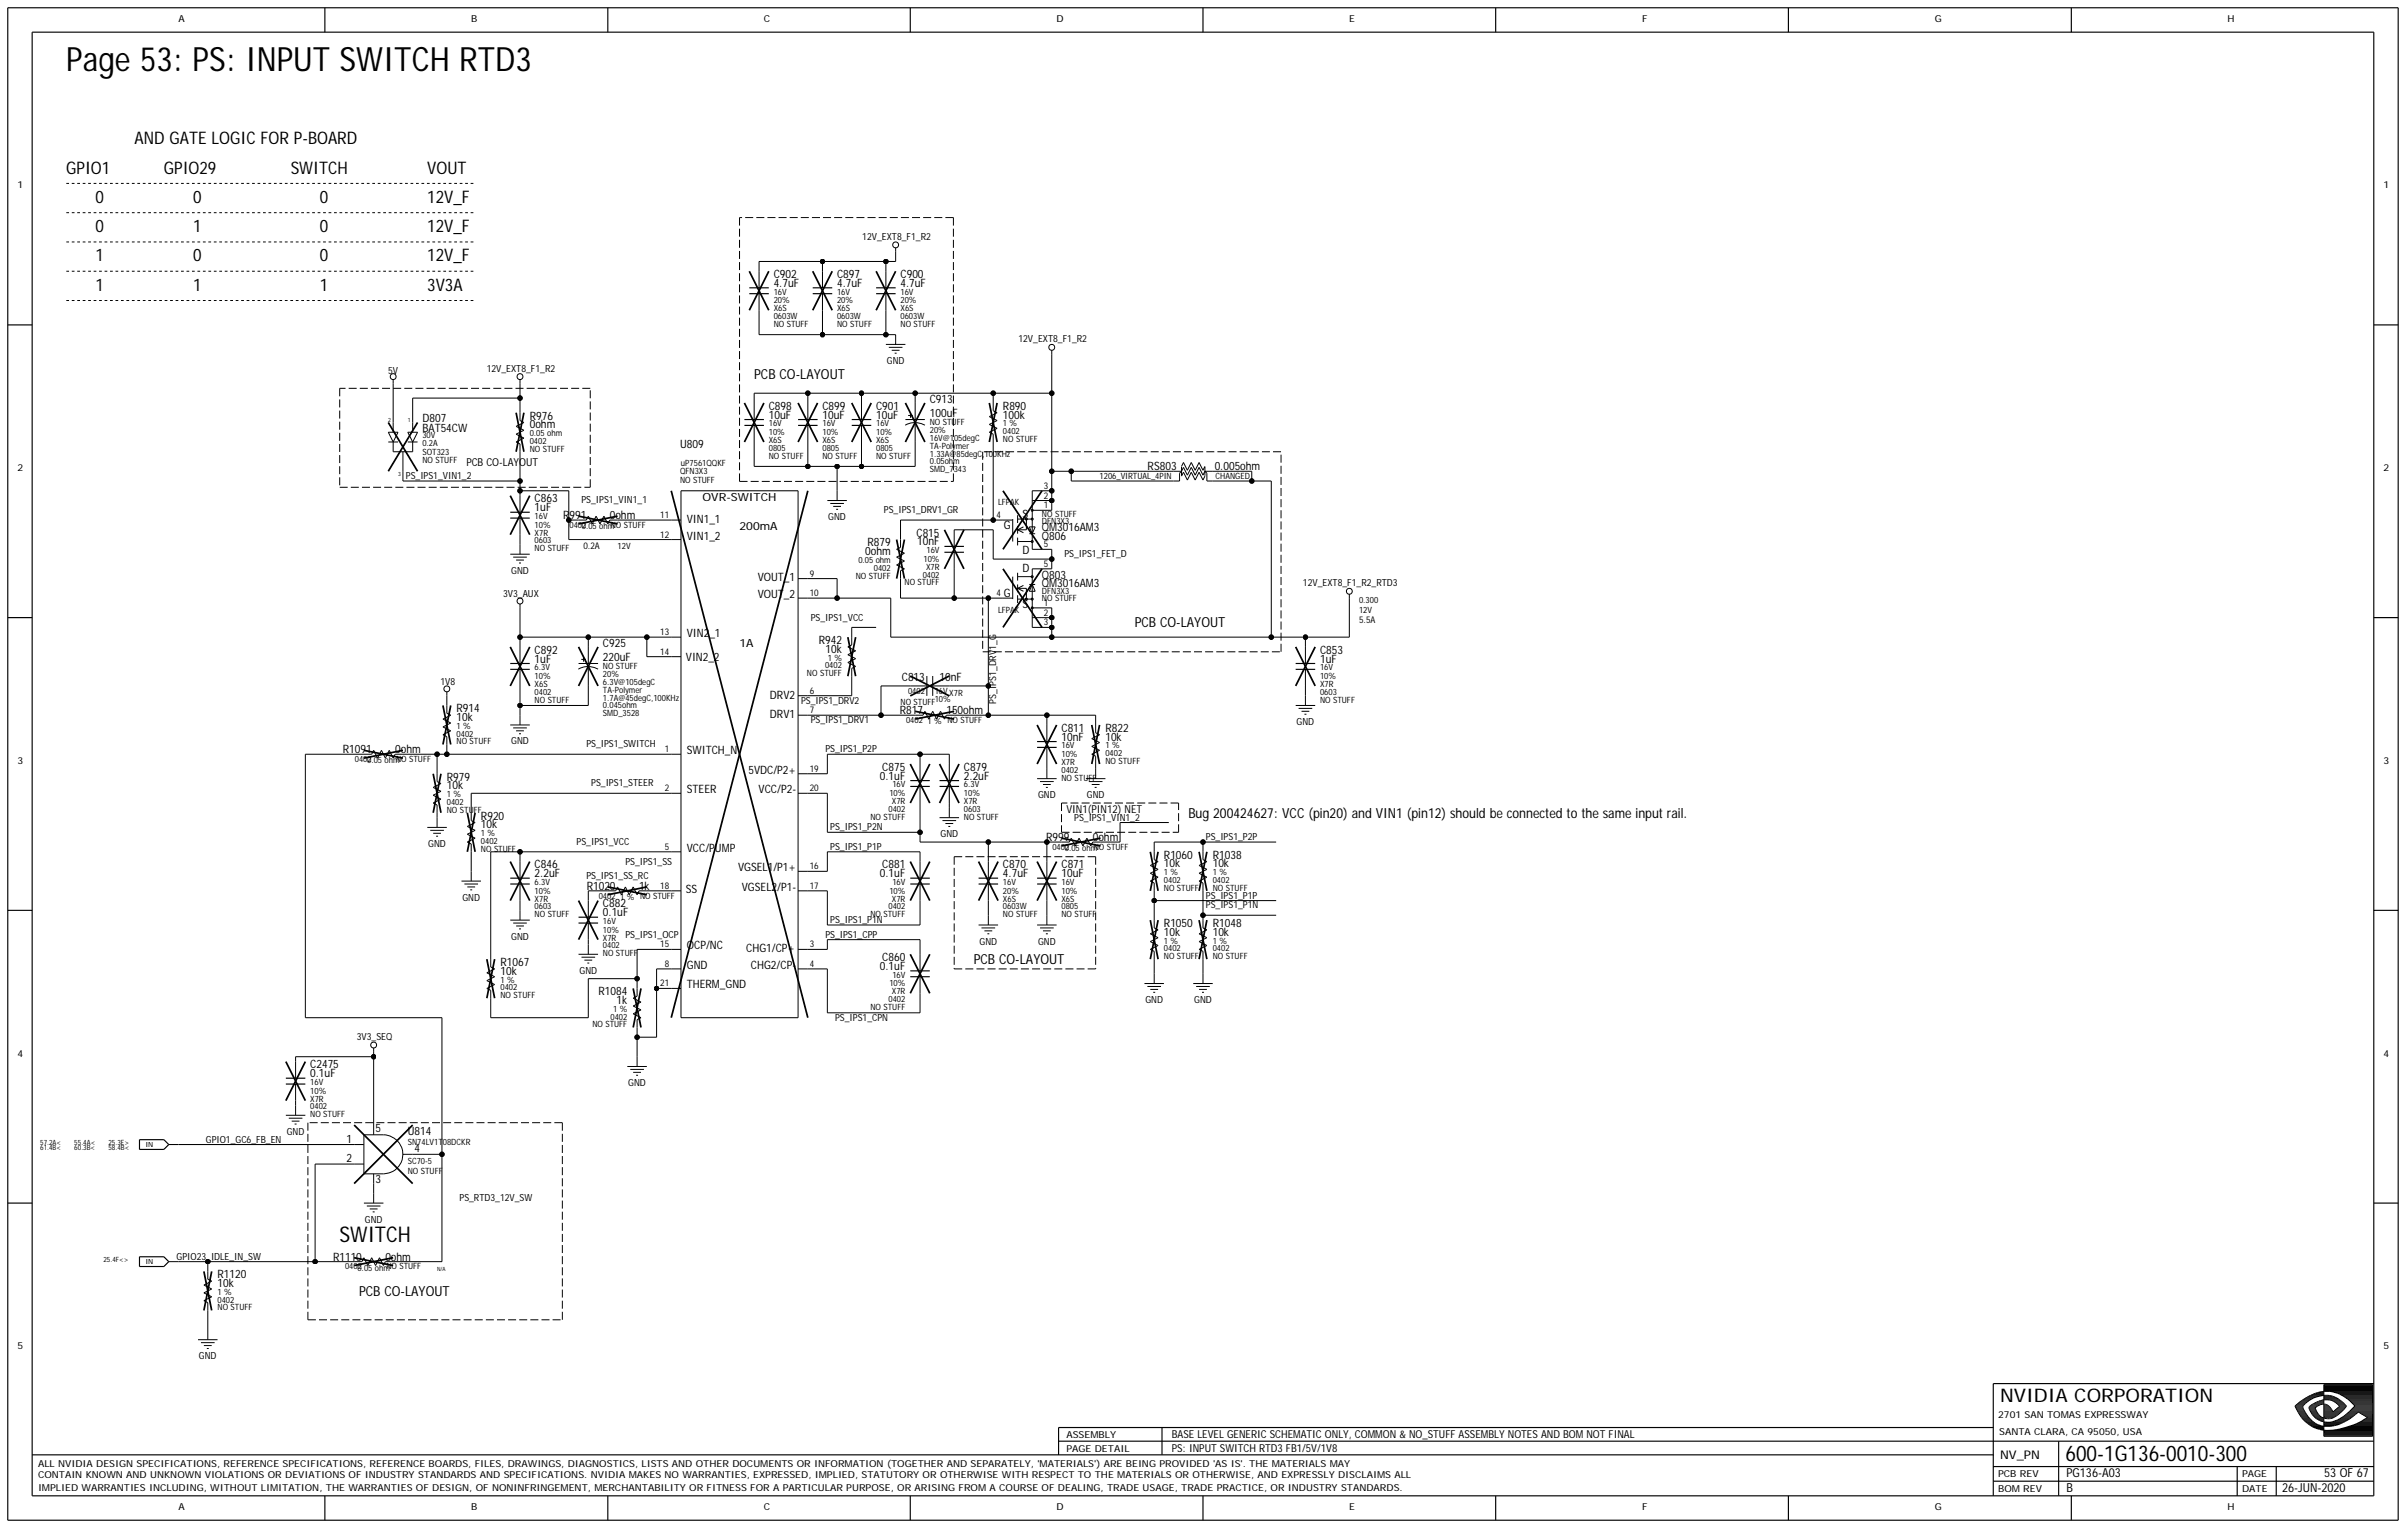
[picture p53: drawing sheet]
<svg xmlns="http://www.w3.org/2000/svg" width="422mm" height="268mm" viewBox="0 0 422 268" stroke-linecap="round" stroke-linejoin="round" font-family="sans-serif">
<defs><g id="words">
<text font-size="5.9" x="11.6" y="12.5">Page 53: PS: INPUT SWITCH RTD3</text>
<g font-size="3.8">
<text x="59.5" y="217.8">SWITCH</text>
<text x="362.1" y="256.1">600-1G136-0010-300</text>
</g>
<text font-size="3.3" x="350.7" y="245.8">NVIDIA CORPORATION</text>
<g font-size="3">
<text x="23.6" y="25.3">AND GATE LOGIC FOR P-BOARD</text>
<text x="11.6" y="30.4">GPIO1</text>
<text x="16.8" y="35.6">0</text>
<text x="28.7" y="30.4">GPIO29</text>
<text x="33.9" y="35.6">0</text>
<text x="51" y="30.4">SWITCH</text>
<text x="56.1" y="35.6">0</text>
<text x="74.9" y="35.6">12V_F</text>
<text x="74.9" y="30.4">VOUT</text>
<text x="16.8" y="40.7">0</text>
<text x="33.9" y="40.7">1</text>
<text x="56.1" y="40.7">0</text>
<text x="74.9" y="40.7">12V_F</text>
<text x="16.8" y="45.8">1</text>
<text x="33.9" y="45.8">0</text>
<text x="56.1" y="45.8">0</text>
<text x="74.9" y="45.8">12V_F</text>
<text x="16.8" y="51">1</text>
<text x="33.9" y="51">1</text>
<text x="56.1" y="51">1</text>
<text x="74.9" y="51">3V3A</text>
</g>
<g font-size="2.4">
<text x="132.2" y="66.4">PCB CO-LAYOUT</text>
<text x="198.9" y="110">PCB CO-LAYOUT</text>
<text x="208.3" y="143.3">Bug 200424627: VCC (pin20) and VIN1 (pin12) should be connected to the same input rail.</text>
<text x="170.7" y="169">PCB CO-LAYOUT</text>
<text x="62.9" y="227.2">PCB CO-LAYOUT</text>
</g>
<g font-size="2.2">
<text x="362.3" y="261.5">B</text>
<text x="362.3" y="259">PG136-A03</text>
<text x="400.1" y="261.5">26-JUN-2020</text>
<text x="407.5" y="259">53 OF 67</text>
</g>
<text font-size="2.1" x="350.7" y="255.7">NV_PN</text>
<g font-size="2">
<text x="135.6" y="48.7">C902</text>
<text x="135.6" y="50.3">4.7uF</text>
<text x="146.8" y="48.7">C897</text>
<text x="146.8" y="50.3">4.7uF</text>
<text x="157.9" y="48.7">C900</text>
<text x="157.9" y="50.3">4.7uF</text>
<text x="134.8" y="71.8">C898</text>
<text x="144.2" y="71.8">C899</text>
<text x="153.6" y="71.8">C901</text>
<text x="163" y="70.6">C913</text>
<text x="175.8" y="71.8">R890</text>
<text x="74.1" y="74.1">D807</text>
<text x="74.1" y="75.8">BAT54CW</text>
<text x="92.9" y="73.6">R976</text>
<text x="92.9" y="75.1">0ohm</text>
<text x="134.8" y="73.4">10uF</text>
<text x="144.2" y="73.4">10uF</text>
<text x="153.6" y="73.4">10uF</text>
<text x="163" y="73">100uF</text>
<text x="175.8" y="73.4">100k</text>
<text x="119.2" y="78.5">U809</text>
<text x="201.2" y="82.4">RS803</text>
<text x="213" y="82.4">0.005ohm</text>
<text x="93.7" y="89.6">1uF</text>
<text x="93.7" y="88.1">C863</text>
<text x="123.2" y="87.7">OVR-SWITCH</text>
<text x="98.7" y="91">R991</text>
<text x="106.9" y="91">0ohm</text>
<text x="120.4" y="94.6">VIN1_2</text>
<text x="120.4" y="91.7">VIN1_1</text>
<text x="129.7" y="92.9">200mA</text>
<text x="152.1" y="95.8">R879</text>
<text x="160.7" y="94.1">C815</text>
<text x="160.8" y="95.6">10nF</text>
<text x="176" y="92.7">G</text>
<text x="179.3" y="90.8">S</text>
<text x="182.7" y="94.6">Q806</text>
<text x="182.7" y="93.1">QM3016AM3</text>
<text x="132.8" y="101.8">VOUT_1</text>
<text x="151.7" y="97.3">0ohm</text>
<text x="179.3" y="97.2">D</text>
<text x="179.3" y="100.2">D</text>
<text x="182.7" y="101.4">Q803</text>
<text x="132.8" y="104.9">VOUT_2</text>
<text x="176" y="104.7">G</text>
<text x="179.3" y="106.6">S</text>
<text x="182.7" y="103">QM3016AM3</text>
<text x="105.7" y="113.4">C925</text>
<text x="120.4" y="111.7">VIN2_1</text>
<text x="129.7" y="113.4">1A</text>
<text x="143.5" y="112.9">R942</text>
<text x="93.7" y="114.6">C892</text>
<text x="93.7" y="116.1">1uF</text>
<text x="105.7" y="115.8">220uF</text>
<text x="120.3" y="115.8">VIN2_2</text>
<text x="144.7" y="114.4">10k</text>
<text x="158.1" y="119.4">C813</text>
<text x="164.7" y="119.4">10nF</text>
<text x="231.4" y="114.6">C853</text>
<text x="231.4" y="116.1">1uF</text>
<text x="80.1" y="124.9">R914</text>
<text x="135" y="125.9">DRV1</text>
<text x="135" y="122.5">DRV2</text>
<text x="157.7" y="125.2">R817</text>
<text x="165.9" y="125.2">150ohm</text>
<text x="80.1" y="126.4">10k</text>
<text x="186.1" y="128.3">C811</text>
<text x="186.1" y="129.8">10nF</text>
<text x="193.8" y="128.3">R822</text>
<text x="193.8" y="129.8">10k</text>
<text x="60.1" y="132.1">R1091</text>
<text x="69.3" y="132.1">0ohm</text>
<text x="78.3" y="136.8">R979</text>
<text x="120.4" y="132.2">SWITCH_N</text>
<text x="131.2" y="135.6">5VDC/P2+</text>
<text x="154.3" y="136.7">0.1uF</text>
<text x="154.7" y="135.1">C875</text>
<text x="169" y="136.7">2.2uF</text>
<text x="169" y="135.1">C879</text>
<text x="78.3" y="138.4">10k</text>
<text x="84.3" y="143.7">R920</text>
<text x="120.4" y="139.1">STEER</text>
<text x="133" y="139.1">VCC/P2-</text>
<text x="84.3" y="145.2">10k</text>
<text x="120.4" y="149.3">VCC/PUMP</text>
<text x="183.4" y="147.4">R999</text>
<text x="191.6" y="147.4">0ohm</text>
<text x="93.7" y="152.2">C846</text>
<text x="93.7" y="153.8">2.2uF</text>
<text x="129.4" y="152.8">VGSEL1/P1+</text>
<text x="154.3" y="153.8">0.1uF</text>
<text x="154.7" y="152.2">C881</text>
<text x="175.8" y="152.2">C870</text>
<text x="175.8" y="153.8">4.7uF</text>
<text x="186.1" y="152.2">C871</text>
<text x="186.1" y="153.8">10uF</text>
<text x="204.1" y="150.5">R1060</text>
<text x="204.1" y="152.1">10k</text>
<text x="212.6" y="152.1">10k</text>
<text x="212.6" y="150.5">R1038</text>
<text x="102.9" y="156">R1020</text>
<text x="105.7" y="159.1">C882</text>
<text x="105.7" y="160.6">0.1uF</text>
<text x="112" y="156">1k</text>
<text x="120.3" y="156.5">SS</text>
<text x="130.1" y="156.2">VGSEL2/P1-</text>
<text x="120.4" y="166.4">OCP/NC</text>
<text x="130.8" y="167">CHG1/CP+</text>
<text x="204.1" y="162.5">R1050</text>
<text x="204.1" y="164">10k</text>
<text x="212.6" y="162.5">R1048</text>
<text x="212.6" y="164">10k</text>
<text x="87.7" y="169.3">R1067</text>
<text x="87.7" y="170.9">10k</text>
<text x="120.4" y="169.9">GND</text>
<text x="120.4" y="173.3">THERM_GND</text>
<text x="131.7" y="169.9">CHG2/CP-</text>
<text x="154.3" y="170">0.1uF</text>
<text x="154.7" y="168.5">C860</text>
<text x="104.9" y="174.5">R1084</text>
<text x="108.1" y="176">1k</text>
<text x="54.4" y="187.3">C2475</text>
<text x="54.4" y="188.8">0.1uF</text>
<text x="60.8" y="203.7">2</text>
<text x="60.8" y="200.3">1</text>
<text x="65.9" y="198.4">5</text>
<text x="71.5" y="198.9">U814</text>
<text x="72.7" y="202">4</text>
<text x="65.9" y="207.3">3</text>
<text x="58.4" y="221">R1110</text>
<text x="67.6" y="221">0ohm</text>
<text x="38.1" y="224.1">R1120</text>
<text x="38.1" y="225.6">10k</text>
</g>
<g font-size="1.9">
<text x="81.8" y="81.8">PCB CO-LAYOUT</text>
<text x="187" y="142.5">VIN1(PIN12) NET</text>
<text x="205.4" y="252.1">BASE LEVEL GENERIC SCHEMATIC ONLY, COMMON &amp; NO_STUFF ASSEMBLY NOTES AND BOM NOT FINAL</text>
<text x="205.4" y="254.5">PS: INPUT SWITCH RTD3 FB1/5V/1V8</text>
</g>
<g font-size="1.7">
<text x="31.3" y="3.9">A</text>
<text x="82.6" y="3.9">B</text>
<text x="133.9" y="3.9">C</text>
<text x="185.3" y="3.9">D</text>
<text x="236.6" y="3.9">E</text>
<text x="287.9" y="3.9">F</text>
<text x="339.2" y="3.9">G</text>
<text x="390.5" y="3.9">H</text>
<text x="3.1" y="33">1</text>
<text x="417.9" y="33">1</text>
<text x="151.2" y="42.1">12V_EXT8_F1_R2</text>
<text x="68.1" y="65.5">5V</text>
<text x="85.3" y="65.2">12V_EXT8_F1_R2</text>
<text x="155.5" y="63.8">GND</text>
<text x="178.6" y="60">12V_EXT8_F1_R2</text>
<text x="3.1" y="82.6">2</text>
<text x="71.2" y="84">PS_IPS1_VIN1_2</text>
<text x="417.9" y="82.6">2</text>
<text x="101.9" y="88.3">PS_IPS1_VIN1_1</text>
<text x="155" y="90">PS_IPS1_DRV1_GR</text>
<text x="145.2" y="91.2">GND</text>
<text x="89.6" y="100.6">GND</text>
<text x="186.6" y="97.7">PS_IPS1_FET_D</text>
<text x="88.2" y="104.7">3V3_AUX</text>
<text x="228.4" y="102.8">12V_EXT8_F1_R2_RTD3</text>
<text x="142.1" y="108.8">PS_IPS1_VCC</text>
<text x="77.2" y="120.1">1V8</text>
<text x="140.4" y="123.3">PS_IPS1_DRV2</text>
<text x="174.6" y="123.3" transform="rotate(-90 174.6 123.3)">PS_IPS1_DRV1_G</text>
<text x="89.6" y="130.5">GND</text>
<text x="102.8" y="131">PS_IPS1_SWITCH</text>
<text x="142.1" y="126.8">PS_IPS1_DRV1</text>
<text x="144.7" y="131.9">PS_IPS1_P2P</text>
<text x="227.3" y="127.1">GND</text>
<text x="3.1" y="133.9">3</text>
<text x="103.7" y="137.9">PS_IPS1_STEER</text>
<text x="417.9" y="133.9">3</text>
<text x="182" y="139.9">GND</text>
<text x="188.3" y="143.9">PS_IPS1_VIN1_2</text>
<text x="190.6" y="139.9">GND</text>
<text x="75.1" y="148.5">GND</text>
<text x="101.1" y="148.1">PS_IPS1_VCC</text>
<text x="145.6" y="145.6">PS_IPS1_P2N</text>
<text x="145.6" y="149">PS_IPS1_P1P</text>
<text x="164.9" y="146.8">GND</text>
<text x="211.4" y="147.3">PS_IPS1_P2P</text>
<text x="102.8" y="154.1">PS_IPS1_SS_RC</text>
<text x="109.6" y="151.6">PS_IPS1_SS</text>
<text x="81.1" y="157.9">GND</text>
<text x="145.6" y="161.8">PS_IPS1_P1N</text>
<text x="211.4" y="159.3">PS_IPS1_P1N</text>
<text x="211.4" y="157.5">PS_IPS1_P1P</text>
<text x="89.6" y="164.7">GND</text>
<text x="109.6" y="164.4">PS_IPS1_OCP</text>
<text x="144.7" y="164.4">PS_IPS1_CPP</text>
<text x="171.7" y="165.6">GND</text>
<text x="182" y="165.6">GND</text>
<text x="101.6" y="170.7">GND</text>
<text x="146.4" y="178.9">PS_IPS1_CPN</text>
<text x="200.8" y="175.8">GND</text>
<text x="209.4" y="175.8">GND</text>
<text x="3.1" y="185.3">4</text>
<text x="62.6" y="182.3">3V3_SEQ</text>
<text x="417.9" y="185.3">4</text>
<text x="110.2" y="190.4">GND</text>
<text x="36.1" y="200.3">GPIO1_GC6_FB_EN</text>
<text x="50.3" y="198.9">GND</text>
<text x="64" y="214.3">GND</text>
<text x="80.6" y="210.6">PS_RTD3_12V_SW</text>
<text x="31" y="220.8">GPIO23_IDLE_IN_SW</text>
<text x="3.1" y="236.6">5</text>
<text x="34.9" y="238.3">GND</text>
<text x="417.9" y="236.6">5</text>
<text x="350.3" y="248.5">2701 SAN TOMAS EXPRESSWAY</text>
<text x="350.5" y="251.6">SANTA CLARA, CA 95050, USA</text>
<text x="6.7" y="257.1">ALL NVIDIA DESIGN SPECIFICATIONS, REFERENCE SPECIFICATIONS, REFERENCE BOARDS, FILES, DRAWINGS, DIAGNOSTICS, LISTS AND OTHER DOCUMENTS OR INFORMATION (TOGETHER AND SEPARATELY, 'MATERIALS') ARE BEING PROVIDED 'AS IS'. THE MATERIALS MAY</text>
<text x="187" y="254.5">PAGE DETAIL</text>
<text x="187" y="252.1">ASSEMBLY</text>
<text x="6.7" y="259.2">CONTAIN KNOWN AND UNKNOWN VIOLATIONS OR DEVIATIONS OF INDUSTRY STANDARDS AND SPECIFICATIONS. NVIDIA MAKES NO WARRANTIES, EXPRESSED, IMPLIED, STATUTORY OR OTHERWISE WITH RESPECT TO THE MATERIALS OR OTHERWISE, AND EXPRESSLY DISCLAIMS ALL</text>
<text x="6.7" y="261.4">IMPLIED WARRANTIES INCLUDING, WITHOUT LIMITATION, THE WARRANTIES OF DESIGN, OF NONINFRINGEMENT, MERCHANTABILITY OR FITNESS FOR A PARTICULAR PURPOSE, OR ARISING FROM A COURSE OF DEALING, TRADE USAGE, TRADE PRACTICE, OR INDUSTRY STANDARDS.</text>
<text x="350.3" y="261.5">BOM REV</text>
<text x="350.3" y="259">PCB REV</text>
<text x="393.1" y="259">PAGE</text>
<text x="393.1" y="261.5">DATE</text>
<text x="31.3" y="264.8">A</text>
<text x="82.6" y="264.8">B</text>
<text x="133.9" y="264.8">C</text>
<text x="185.3" y="264.8">D</text>
<text x="236.6" y="264.8">E</text>
<text x="287.9" y="264.8">F</text>
<text x="339.2" y="264.8">G</text>
<text x="390.5" y="264.8">H</text>
</g>
<g font-size="1.6">
<text x="183" y="85.7">3</text>
<text x="183" y="87.4">2</text>
<text x="183" y="89.1">1</text>
<text x="115.8" y="94.2">12</text>
<text x="115.8" y="90.8">11</text>
<text x="174.7" y="90.8">4</text>
<text x="183" y="96">5</text>
<text x="102.3" y="96.3">0.2A</text>
<text x="142" y="101.1">9</text>
<text x="183" y="99.4">5</text>
<text x="142" y="104.5">10</text>
<text x="174.7" y="104.5">4</text>
<text x="183" y="107.9">2</text>
<text x="183" y="106.2">1</text>
<text x="115.8" y="111.4">13</text>
<text x="183" y="109.6">3</text>
<text x="238.3" y="109.1">5.5A</text>
<text x="115.8" y="114.8">14</text>
<text x="142" y="121.6">6</text>
<text x="142" y="125">7</text>
<text x="116.6" y="131.9">1</text>
<text x="142" y="135.3">19</text>
<text x="116.6" y="138.7">2</text>
<text x="142" y="138.7">20</text>
<text x="116.6" y="149">5</text>
<text x="115.8" y="155.8">18</text>
<text x="142" y="152.4">16</text>
<text x="142" y="155.8">17</text>
<text x="115.8" y="166.1">15</text>
<text x="142" y="166.1">3</text>
<text x="115.8" y="172.9">21</text>
<text x="116.6" y="169.5">8</text>
<text x="142" y="169.5">4</text>
</g>
<g font-size="1.5">
<text x="135.6" y="51.7">16V</text>
<text x="135.6" y="53.2">20%</text>
<text x="146.8" y="53.2">20%</text>
<text x="146.8" y="51.7">16V</text>
<text x="157.9" y="51.7">16V</text>
<text x="157.9" y="53.2">20%</text>
<text x="135.6" y="57.3">NO STUFF</text>
<text x="135.6" y="54.6">X6S</text>
<text x="135.6" y="55.9">0603W</text>
<text x="146.8" y="57.3">NO STUFF</text>
<text x="146.8" y="55.9">0603W</text>
<text x="146.8" y="54.6">X6S</text>
<text x="157.9" y="57.3">NO STUFF</text>
<text x="157.9" y="54.6">X6S</text>
<text x="157.9" y="55.9">0603W</text>
<text x="74.1" y="76.8">30V</text>
<text x="92.9" y="76.5">0.05 ohm</text>
<text x="92.9" y="77.8">0402</text>
<text x="134.8" y="76.3">10%</text>
<text x="134.8" y="77.7">X6S</text>
<text x="134.8" y="74.7">16V</text>
<text x="144.2" y="74.7">16V</text>
<text x="144.2" y="76.3">10%</text>
<text x="144.2" y="77.7">X6S</text>
<text x="153.6" y="74.7">16V</text>
<text x="153.6" y="77.7">X6S</text>
<text x="153.6" y="76.3">10%</text>
<text x="163" y="74.6">NO STUFF</text>
<text x="163" y="75.9">20%</text>
<text x="163" y="77.3">16V@105degC</text>
<text x="175.8" y="77.5">NO STUFF</text>
<text x="175.8" y="76.1">0402</text>
<text x="175.8" y="74.7">1 %</text>
<text x="74.1" y="81.2">NO STUFF</text>
<text x="74.1" y="79.7">SOT323</text>
<text x="74.1" y="78.2">0.2A</text>
<text x="92.9" y="79.2">NO STUFF</text>
<text x="119.2" y="83.1">QFN3X3</text>
<text x="119.4" y="81.8">uP7561QQKF</text>
<text x="134.8" y="80.4">NO STUFF</text>
<text x="134.8" y="79">0805</text>
<text x="144.2" y="80.4">NO STUFF</text>
<text x="144.2" y="79">0805</text>
<text x="153.6" y="80.4">NO STUFF</text>
<text x="153.6" y="79">0805</text>
<text x="163" y="81.4">0.05ohm</text>
<text x="163" y="78.7">TA-Polymer</text>
<text x="163" y="80.1">1.33A@85degC,100KHz</text>
<text x="163" y="82.8">SMD_7343</text>
<text x="192.8" y="84">1206_VIRTUAL_4PIN</text>
<text x="213.1" y="84">CHANGED</text>
<text x="119.2" y="84.7">NO STUFF</text>
<text x="175" y="88.6">LFPAK</text>
<text x="93.7" y="95.3">0603</text>
<text x="93.7" y="92.5">10%</text>
<text x="93.7" y="93.9">X7R</text>
<text x="93.7" y="91">16V</text>
<text x="99.8" y="92.5">0402</text>
<text x="102" y="92.8">0.05 ohm</text>
<text x="107.1" y="92.5">NO STUFF</text>
<text x="182.7" y="90.7">NO STUFF</text>
<text x="182.7" y="91.9">DFN3X3</text>
<text x="93.7" y="96.6">NO STUFF</text>
<text x="108.3" y="96.3">12V</text>
<text x="150" y="101.4">NO STUFF</text>
<text x="150.5" y="98.7">0.05 ohm</text>
<text x="153.2" y="100.1">0402</text>
<text x="161.8" y="101.3">0402</text>
<text x="161.9" y="98.5">10%</text>
<text x="162.4" y="99.9">X7R</text>
<text x="162.4" y="97">16V</text>
<text x="158.6" y="102.6">NO STUFF</text>
<text x="175" y="107.4">LFPAK</text>
<text x="182.7" y="105.4">NO STUFF</text>
<text x="182.7" y="104.2">DFN3X3</text>
<text x="238.3" y="107.4">12V</text>
<text x="238.3" y="105.7">0.300</text>
<text x="93.7" y="119.1">10%</text>
<text x="93.7" y="117.5">6.3V</text>
<text x="105.7" y="117.3">NO STUFF</text>
<text x="105.7" y="118.7">20%</text>
<text x="141.5" y="118.5">NO STUFF</text>
<text x="144.7" y="117.2">0402</text>
<text x="145.1" y="115.8">1 %</text>
<text x="231.4" y="119.1">10%</text>
<text x="231.4" y="117.5">16V</text>
<text x="93.7" y="123.2">NO STUFF</text>
<text x="93.7" y="120.4">X6S</text>
<text x="93.7" y="121.8">0402</text>
<text x="105.7" y="121.4">TA-Polymer</text>
<text x="105.7" y="124.2">0.045ohm</text>
<text x="105.7" y="125.6">SMD_3528</text>
<text x="105.7" y="120.1">6.3V@105degC</text>
<text x="105.7" y="122.8">1.7A@45degC,100KHz</text>
<text x="157.9" y="123.7">NO STUFF</text>
<text x="159.2" y="121.6">0402</text>
<text x="163.9" y="121.6">16VX7R</text>
<text x="163.9" y="123">10%</text>
<text x="231.4" y="121.8">0603</text>
<text x="231.4" y="123.2">NO STUFF</text>
<text x="231.4" y="120.4">X7R</text>
<text x="80.1" y="130.5">NO STUFF</text>
<text x="80.1" y="129.1">0402</text>
<text x="80.1" y="127.8">1 %</text>
<text x="158.9" y="126.8">0402</text>
<text x="162.6" y="127">1 % NO STUFF</text>
<text x="186.1" y="131.2">16V</text>
<text x="193.8" y="131.2">1 %</text>
<text x="62.2" y="133.6">0402</text>
<text x="64.4" y="133.8">0.05 ohm</text>
<text x="69.4" y="133.6">NO STUFF</text>
<text x="186.1" y="136.8">NO STUFF</text>
<text x="186.1" y="135.5">0402</text>
<text x="186.1" y="134.1">X7R</text>
<text x="186.1" y="132.7">10%</text>
<text x="193.8" y="133.9">NO STUFF</text>
<text x="193.8" y="132.6">0402</text>
<text x="78.3" y="142.5">NO STUFF</text>
<text x="78.3" y="141.1">0402</text>
<text x="78.3" y="139.8">1 %</text>
<text x="152.6" y="143.7">NO STUFF</text>
<text x="155.8" y="142.3">0402</text>
<text x="155.9" y="139.6">10%</text>
<text x="156.4" y="140.9">X7R</text>
<text x="156.5" y="138">16V</text>
<text x="169" y="143.7">NO STUFF</text>
<text x="169" y="138">6.3V</text>
<text x="169" y="142.3">0603</text>
<text x="169" y="140.9">X7R</text>
<text x="169" y="139.6">10%</text>
<text x="84.3" y="149.3">NO STUFF</text>
<text x="84.3" y="146.6">1 %</text>
<text x="84.3" y="148">0402</text>
<text x="184.5" y="149">0402</text>
<text x="186.7" y="149.2">0.05 ohm</text>
<text x="191.8" y="149">NO STUFF</text>
<text x="93.7" y="155.1">6.3V</text>
<text x="156.5" y="155.1">16V</text>
<text x="175.8" y="155.1">16V</text>
<text x="186.1" y="155.1">16V</text>
<text x="204.1" y="154.8">0402</text>
<text x="204.1" y="153.4">1 %</text>
<text x="212.6" y="154.8">0402</text>
<text x="212.6" y="153.4">1 %</text>
<text x="93.7" y="160.8">NO STUFF</text>
<text x="93.7" y="158.1">X7R</text>
<text x="93.7" y="156.7">10%</text>
<text x="93.7" y="159.4">0603</text>
<text x="105" y="157.5">0402</text>
<text x="105.7" y="162">16V</text>
<text x="108.7" y="157.8">1 % NO STUFF</text>
<text x="152.6" y="160.8">NO STUFF</text>
<text x="155.8" y="159.4">0402</text>
<text x="155.9" y="156.7">10%</text>
<text x="156.4" y="158.1">X7R</text>
<text x="175.8" y="160.8">NO STUFF</text>
<text x="175.8" y="159.4">0603W</text>
<text x="175.8" y="156.7">20%</text>
<text x="175.8" y="158.1">X6S</text>
<text x="186.1" y="156.7">10%</text>
<text x="186.1" y="158.1">X6S</text>
<text x="186.1" y="160.8">NO STUFF</text>
<text x="186.1" y="159.4">0805</text>
<text x="204.1" y="156.2">NO STUFF</text>
<text x="212.6" y="156.2">NO STUFF</text>
<text x="105.7" y="167.6">NO STUFF</text>
<text x="105.7" y="166.3">0402</text>
<text x="105.7" y="164.9">X7R</text>
<text x="105.7" y="163.5">10%</text>
<text x="204.1" y="166.8">0402</text>
<text x="204.1" y="165.4">1 %</text>
<text x="212.6" y="165.4">1 %</text>
<text x="212.6" y="166.8">0402</text>
<text x="87.7" y="173.6">0402</text>
<text x="87.7" y="172.3">1 %</text>
<text x="155.9" y="172.9">10%</text>
<text x="156.5" y="171.4">16V</text>
<text x="204.1" y="168.1">NO STUFF</text>
<text x="212.6" y="168.1">NO STUFF</text>
<text x="87.7" y="175">NO STUFF</text>
<text x="107" y="178.8">0402</text>
<text x="107.5" y="177.4">1 %</text>
<text x="152.6" y="177">NO STUFF</text>
<text x="155.8" y="175.7">0402</text>
<text x="156.4" y="174.3">X7R</text>
<text x="103.9" y="180.1">NO STUFF</text>
<text x="54.4" y="191.8">10%</text>
<text x="54.4" y="190.2">16V</text>
<text x="54.4" y="195.9">NO STUFF</text>
<text x="54.4" y="194.5">0402</text>
<text x="54.4" y="193.1">X7R</text>
<text x="71.5" y="200.6">SN74LV1T08DCKR</text>
<text x="71.5" y="205.8">NO STUFF</text>
<text x="71.5" y="204.1">SC70-5</text>
<text x="38.1" y="227">1 %</text>
<text x="60.5" y="222.5">0402</text>
<text x="62.7" y="222.8">0.05 ohm</text>
<text x="67.7" y="222.5">NO STUFF</text>
<text x="38.1" y="229.7">NO STUFF</text>
<text x="38.1" y="228.4">0402</text>
</g>
<g font-size="1.3">
<text x="7" y="200.6">57.2A&lt;</text>
<text x="7" y="201.7">61.4B&lt;</text>
<text x="13" y="200.6">55.4A&lt;</text>
<text x="13" y="201.7">60.3B&lt;</text>
<text x="19" y="200.6">25.3E&gt;</text>
<text x="19" y="201.7">58.4B&lt;</text>
<text x="18.1" y="221.2">25.4F&lt;&gt;</text>
</g>
<g font-size="1.2">
<text x="25.5" y="201.1">IN</text>
<text x="25.5" y="221.6">IN</text>
</g>
<g font-size="1">
<text x="68.1" y="74.1">2</text>
<text x="71.5" y="74.1">1</text>
<text x="69.8" y="83.5">3</text>
<text x="76.6" y="222.9">N/A</text>
</g>
</g></defs>
<g fill="none" stroke="#000" stroke-width=".18">
<path d="M133.1 58.7h11.1zM133.1 54.4v4.3zM133.1 45.8h11.1zM133.1 45.8v1.7zM133.1 51.5v2.9zM133.1 47.5v3zM144.2 58.7h11.1zM144.2 54.4v4.3zM144.2 45.8h11.1zM144.2 45.8v1.7zM144.2 51.5v2.9zM144.2 47.5v3z"/>
<path d="M155.3 54.4v4.3zM155.3 58.7h1.7zM155.3 45.8h1.7zM155.3 45.8v1.7zM155.3 51.5v2.9zM155.3 47.5v3zM157 44.1v1.7zM157 43.4v.7zM157 58.7v1.7zM68.1 77.5h1.7zM68.1 75.8h1.7zM68.1 75.8l.8 1.7z"/>
<path d="M68.9 67.2v6.9zM68.9 66.5v.7zM68.9 74.1v1.7zM68.9 79.2h3.5zM68.9 77.5v1.7zM69.8 75.8l-.9 1.7zM70.6 79.2v3.4zM71.5 77.5h1.7zM71.5 75.8h1.7zM71.5 75.8l.9 1.7zM72.4 69.8h18.8zM72.4 69.8v4.3z"/>
<path d="M72.4 74.1v1.7zM72.4 77.5v1.7zM73.2 75.8l-.8 1.7zM90.5 77.5l.7 .3zM90.5 77.5l1.4-.7zM90.5 76.1l1.4 .7zM90.5 76.1l1.4-.7zM90.5 74.7l1.4 .7zM90.5 74.7l1.4-.6zM91.2 79.2v5.1zM91.2 67.2v2.6zM91.2 69.8v2.6z"/>
<path d="M91.2 77.8v1.4zM91.2 73.7l.7 .4zM91.2 72.4v1.3zM91.2 66.5v.7zM132.2 68.9h9.4zM132.2 68.9v1.7zM132.2 77.5v4.3zM132.2 74.6v2.9zM132.2 70.6v3zM141.6 68.9h9.4zM141.6 68.9v1.7zM141.6 77.5v4.3z"/>
<path d="M141.6 74.6v2.9zM141.6 70.6v3zM151 68.9h9.4zM151 68.9v1.7zM151 77.5v4.3zM151 74.6v2.9zM151 70.6v3zM155.3 60.4h3.4zM155.8 60.9h2.4zM156.3 61.4h1.4zM156.9 61.9h.3zM158.7 74.5a3.5 3.5 0 0 1 3.5 0"/>
<path d="M158.7 73.6h3.5zM159.2 72.8h.8zM159.6 72.4v.8zM160.4 68.9h13.7zM160.4 68.9v1.7zM160.4 77.5v4.3zM160.4 70.6v3zM160.4 74.1v3.4zM173.5 75.8l.6 .3zM173.5 75.8l1.3-.7zM173.5 74.4l1.3 .7zM173.5 74.4l1.3-.7z"/>
<path d="M173.5 73l1.3 .7zM173.5 73l1.3-.6zM174.1 68.9h10.3zM174.1 68.9v1.7zM174.1 77.5v13.7zM174.1 76.1v1.4zM174.1 72l.7 .4zM174.1 70.6v1.4zM184.4 62.1v6.8zM184.4 68.9v13.7zM184.4 61.4v.7zM70.6 84.3h20.6z"/>
<path d="M70.6 82.6v1.7zM89.5 97.2h3.4zM90 97.7h2.4zM90.5 98.2h1.4zM91 98.7h.3zM91.2 93.7v1.7zM91.2 84.3v1.7zM91.2 86h8.5zM91.2 86v.9zM91.2 90.8v2.9zM91.2 86.9v2.9zM91.2 95.4v1.8z"/>
<path d="M99.7 86v5.2zM99.7 91.2h1.7zM99.7 91.2v3.4zM99.7 94.6h18zM101.4 91.2h1.4zM103.1 90.5l-.3 .7zM103.1 90.5l.7 1.4zM104.5 90.5l-.7 1.4zM104.5 90.5l.7 1.4zM105.9 90.5l.7 1.4zM105.9 90.5l-.7 1.4zM106.9 91.2h1.4z"/>
<path d="M106.9 91.2l-.3 .7zM108.3 91.2h9.4zM117.7 94.6h1.7zM117.7 91.2h1.7zM119.4 86h20.5zM119.4 86v92.4zM132.2 81.8h9.4zM139.9 86v92.4zM141.6 81.8h5.2zM145.1 87.7h3.4zM145.6 88.3h2.4zM146.1 88.8h1.3z"/>
<path d="M146.6 89.3h.3zM146.8 81.8h4.2zM146.8 81.8v4.2zM146.8 86v1.7zM151 81.8h9.4zM157.2 99l1.4 .7zM157.2 99l1.4-.6zM157.2 97.7l1.4 .7zM157.2 97.7l1.4-.7zM157.2 96.3l1.4 .7zM157.2 96.3l.7-.3zM157.9 91.2h16.2z"/>
<path d="M157.9 91.2v3.4zM157.9 94.6v1.4zM167.3 99.7v5.2zM167.3 92.9h6.8zM167.3 96.8v2.9zM167.3 92.9v2.9zM174.1 92.9v5.1zM174.1 98h10.3zM174.1 91.2h1.7zM175.8 91.2h1.8zM177.6 91v3.9zM178.4 94.9h2.6z"/>
<path d="M178.4 92.9l1 .5zM178.4 92.9l1-.5zM178.4 92.9h1.6zM178.4 92.2v1.4zM178.4 94.2v1.4zM178.4 91h2.6zM178.4 90.3v1.4zM179.8 90.9l.2-.1 .1 .3-.1 .1zM180 91v1.9zM180.5 92.4h1zM180.5 92.4l.5 1.2zM180.5 93.6h1z"/>
<path d="M180.8 90.9l.2-.1 .1 .3-.1 .1zM180.8 94.9l.2-.1 .1 .2-.1 .1zM180.8 89.4l.2-.1 .1 .2-.1 .1zM181 96.3h1.7zM181 86h1.7zM181 89.5h1.7zM181 87.7h1.7zM181 86v10.3zM181 99.7h1.7zM181 99.7v10.3zM181.5 92.4l-.5 1.2zM182.7 86h1.7z"/>
<path d="M182.7 87.7h1.7zM182.7 89.5h1.7zM182.7 99.7h1.7zM182.7 96.3h1.7zM184.4 82.6v3.4zM184.4 82.6h3.4zM184.4 86v1.7zM184.4 87.7v1.8zM184.4 96.3v1.7zM184.4 98v1.7zM187.8 82.6v1.7zM187.8 82.6h18z"/>
<path d="M187.8 84.3h18zM205.8 84.3h1zM205.8 82.6h1.3zM206.8 83v1.3zM207.1 81.8v1.6zM207.1 82.6l-.3 .4zM207.5 81.1l-.4 .7zM207.5 81.1l.7 1.3zM207.5 82.8l-.4 .7zM207.5 82.8l.7 1.4zM207.5 81.9l-.4 .7zM207.5 81.9l.7 1.4z"/>
<path d="M208.9 81.1l-.7 1.3zM208.9 81.1l.6 1.3zM208.9 82.8l-.7 1.4zM208.9 82.8l.6 1.4zM208.9 81.9l-.7 1.4zM208.9 81.9l.6 1.4zM210.2 81.1l.7 1.3zM210.2 81.1l-.7 1.3zM210.2 82.8l.7 1.4zM210.2 82.8l-.7 1.4zM210.2 81.9l.7 1.4zM210.2 81.9l-.7 1.4z"/>
<path d="M211.3 81.8v1.6zM211.3 81.8l-.4 .6zM211.3 83.5l-.4 .7zM211.3 82.6l.3 .4zM211.3 82.6h1.3zM211.3 82.6l-.4 .7zM211.6 84.3h1zM211.6 83v1.3zM212.6 84.3h6.9zM212.6 82.6h6.9zM219.5 84.3h3.4zM219.5 82.6v1.7z"/>
<path d="M222.9 84.3v27.4zM91.2 111.7h11.9zM91.2 106.6v5.1zM91.2 111.7v1.7zM91.2 117.3v3zM91.2 113.4v2.9zM91.2 105.9v.7zM101.4 117.3a3.5 3.5 0 0 1 3.5 0M101.4 116.3h3.5zM101.9 115.6h.8zM102.3 115.2v.8zM103.1 111.7h10.3z"/>
<path d="M103.1 111.7v1.7zM103.1 113.4v2.9zM103.1 116.8v3.5zM113.4 111.7v3.4zM113.4 111.7h4.3zM113.4 115.1h4.3zM117.7 115.1h1.7zM117.7 111.7h1.7zM139.9 101.4h1.7zM139.9 104.9h1.7zM141.6 101.4h5.2zM141.6 104.9h5.2z"/>
<path d="M146.8 101.4v3.5zM146.8 104.9h9.4zM148.6 116.1l1.4 .7zM148.6 116.1l1.4-.6zM148.6 114.8l1.4 .7zM148.6 114.8l1.4-.7zM148.6 113.4l1.4 .7zM148.6 113.4l.7-.3zM149.3 110h4.3zM149.3 110v1.7zM149.3 118.5v3.5zM149.3 117.2v1.3z"/>
<path d="M149.3 117.2l.7-.4zM149.3 111.7v1.4zM156.2 104.9v6.8zM156.2 111.7h28.2zM157.9 104.9h9.4zM157.9 101.4v3.5zM157.9 100.1v1.3zM157.9 100.1l.7-.4zM162.5 118.5v3.5zM163.5 118.5v3.5zM167.3 104.9h6zM173.3 104.9v15.4z"/>
<path d="M173.3 104.9h2.5zM175.8 104.9h1.8zM177.6 101.1v3.9zM178.4 101.1h2.6zM178.4 103.1l1-.5zM178.4 103.1l1 .6zM178.4 103.1h1.6zM178.4 102.5v1.3zM178.4 100.4v1.4zM178.4 105h2.6zM178.4 104.3v1.4zM179.8 104.9h.2l.1 .2-.1 .1z"/>
<path d="M180 103.1v1.9zM180.5 103.7h1zM180.5 102.5h1zM180.8 104.9h.2l.1 .2-.1 .1zM180.8 101l.2-.1 .1 .3-.1 .1zM180.8 106.5l.2-.1 .1 .2-.1 .1zM181 102.5l-.5 1.2zM181 102.5l.5 1.2zM181 110h1.7zM181 106.6h1.7zM181 108.3h1.7zM182.7 110h1.7z"/>
<path d="M182.7 108.3h1.7zM182.7 106.6h1.7zM184.4 110v1.7zM184.4 111.7h38.5zM184.4 108.3v1.7zM184.4 106.6v1.7zM222.9 111.7h6zM228.9 111.7h7.7zM228.9 111.7v1.7zM228.9 117.3v3zM228.9 113.4v2.9zM236.6 104.9v6.8z"/>
<path d="M236.6 104.2v.7zM53.5 132.2h10.3zM53.5 132.2v46.2zM63.8 132.2h1.4zM65.5 131.5l-.3 .7zM65.5 131.5l.7 1.4zM66.9 131.5l-.7 1.4zM66.9 131.5l.7 1.4zM68.2 131.5l.7 1.4zM68.2 131.5l-.6 1.4zM69.3 132.2h1.3zM69.3 132.2l-.4 .7z"/>
<path d="M70.6 132.2h6zM75.9 139.4l1.4 .7zM75.9 139.4l1.4-.7zM75.9 138l1.4 .7zM75.9 138l1.4-.6zM76.6 132.2h1.7zM76.6 132.2v3.4zM76.6 137l.7 .4zM76.6 135.6v1.4zM77.7 128.8l.6 .3zM77.7 128.8l1.3-.7zM77.7 127.4l1.3 .7z"/>
<path d="M77.7 127.4l1.3-.6zM77.7 126.1l1.3 .7zM77.7 126.1l1.3-.7zM78.3 122v1.7zM78.3 132.2h39.4zM78.3 130.5v1.7zM78.3 129.1v1.4zM78.3 125l.7 .4zM78.3 123.7v1.3zM78.3 121.3v.7zM82.6 139.1h35.1zM82.6 139.1v3.4z"/>
<path d="M89.5 127.1h3.4zM90 127.6h2.4zM90.5 128.1h1.4zM91 128.6h.3zM91.2 120.3v3.4zM91.2 123.7h11.9zM91.2 123.7v1.7zM91.2 125.4v1.7zM103.1 120.3v3.4zM117.7 139.1h1.7zM117.7 132.2h1.7zM139.9 122h1.7z"/>
<path d="M139.9 135.6h1.7zM139.9 125.4h1.7zM139.9 139.1h1.7zM141.6 135.6h3.5zM141.6 125.4h12.9zM141.6 122h7.7zM141.6 139.1h3.5zM145.1 132.2v3.4zM145.1 132.2h16.2zM145.1 139.1v6.8zM154.5 120.3v5.1zM154.5 125.4h5.9z"/>
<path d="M154.5 120.3h5.1zM159.6 120.3h2.9zM160.4 125.4h1.4zM161.3 132.2h5.1zM161.3 132.2v1.7zM161.3 137.9v2.9zM161.3 133.9v2.9zM162.2 124.7l-.4 .7zM162.2 124.7l.6 1.4zM163.5 120.3h2.9zM163.5 124.7l-.7 1.4zM163.5 124.7l.7 1.4z"/>
<path d="M164.9 124.7l.7 1.4zM164.9 124.7l-.7 1.4zM165.9 125.4h1.4zM165.9 125.4l-.3 .7zM166.4 120.3h6.9zM166.4 132.2v1.7zM166.4 137.9v2.9zM166.4 133.9v2.9zM167.3 125.4h6zM173.3 125.4h10.2zM173.3 120.3v5.1zM181.8 136.5h3.5z"/>
<path d="M182.3 137h2.4zM182.9 137.5h1.3zM183.4 138h.3zM183.5 133.9v.9zM183.5 125.4h8.6zM183.5 125.4v1.7zM183.5 131v2.9zM183.5 127.1v2.9zM183.5 134.8v1.7zM190.4 136.5h3.4zM190.9 137h2.4zM191.4 132.2l.7 .4z"/>
<path d="M191.4 132.2l1.4-.7zM191.4 130.9l1.4 .6zM191.4 130.9l1.4-.7zM191.4 129.5l1.4 .7zM191.4 129.5l1.4-.7zM191.4 137.5h1.4zM191.9 138h.4zM192.1 133.9v.9zM192.1 125.4v1.7zM192.1 132.6v1.3zM192.1 128.5l.7 .3zM192.1 127.1v1.4z"/>
<path d="M192.1 134.8v1.7zM227.2 123.7h3.4zM227.7 124.2h2.4zM228.2 124.7h1.4zM228.7 125.2h.3zM228.9 120.3v1.7zM228.9 122v1.7zM74.9 145.1h3.4zM75.4 145.6h2.4zM75.9 140.8l.7 .3zM75.9 140.8l1.4-.7zM75.9 146.1h1.4z"/>
<path d="M76.5 146.6h.3zM76.6 142.5v.8zM76.6 141.1v1.4zM76.6 143.3v1.8zM80.9 154.5h3.4zM81.4 155h2.4zM81.9 155.5h1.4zM81.9 147.6l.7 .4zM81.9 147.6l1.4-.7zM81.9 146.3l1.4 .6zM81.9 146.3l1.4-.7zM81.9 144.9l1.4 .7z"/>
<path d="M81.9 144.9l1.4-.7zM82.4 156h.4zM82.6 149.3v3.5zM82.6 152.8v1.7zM82.6 148v1.3zM82.6 143.9l.7 .3zM82.6 142.5v1.4zM86 149.3h5.2zM86 149.3v18.8zM91.2 157.9v1.7zM91.2 149.3h26.5zM91.2 149.3v1.7z"/>
<path d="M91.2 155v2.9zM91.2 151v2.9zM91.2 159.6v1.7zM103.1 156.2h3.5zM103.1 156.2v1.7zM103.1 157.9v2.9zM106.6 156.2h1.3zM108.3 155.5l-.4 .7zM108.3 155.5l.7 1.4zM109.6 155.5l-.6 1.4zM109.6 155.5l.7 1.4zM111 155.5l.7 1.4z"/>
<path d="M111 155.5l-.7 1.4zM112 156.2h1.4zM112 156.2l-.3 .7zM113.4 156.2h4.3zM117.7 149.3h1.7zM117.7 156.2h1.7zM139.9 156.2h1.7zM139.9 152.8h1.7zM141.6 152.8h3.5zM141.6 156.2h3.5zM145.1 145.9h16.2zM145.1 149.3v3.5z"/>
<path d="M145.1 149.3h16.2zM145.1 156.2v6zM161.3 145.9v1.7zM161.3 140.8v5.1zM161.3 147.6h12zM161.3 149.3v1.7zM161.3 157.9v4.3zM161.3 155v2.9zM161.3 151v2.9zM164.7 143.3h3.4zM165.2 143.9h2.4zM165.8 144.4h1.3z"/>
<path d="M166.3 144.9h.3zM166.4 140.8v.8zM166.4 141.6v1.7zM173.3 157.9v2.5zM173.3 147.6h10.2zM173.3 147.6v3.4zM173.3 155v2.9zM173.3 151v2.9zM183.5 157.9v2.5zM183.5 147.6h2.6zM183.5 147.6v3.4zM183.5 155v2.9z"/>
<path d="M183.5 151v2.9zM186.1 147.6h1.4zM187.8 146.9l-.3 .7zM187.8 146.9l.7 1.4zM189.2 146.9l-.7 1.4zM189.2 146.9l.7 1.4zM190.6 146.9l.6 1.4zM190.6 146.9l-.7 1.4zM191.6 147.6h1.4zM191.6 147.6l-.4 .7zM193 147.6h3.4zM196.4 144.2v3.4z"/>
<path d="M196.4 144.2h8.5zM201.7 154.5l.7 .3zM201.7 154.5l1.3-.7zM201.7 153.1l1.3 .7zM201.7 153.1l1.3-.7zM201.7 151.7l1.3 .7zM201.7 151.7l1.3-.7zM202.4 147.6h8.5zM202.4 147.6v1.7zM202.4 157.9h21.3zM202.4 156.2v1.7zM202.4 157.9v3.4z"/>
<path d="M202.4 154.8v1.4zM202.4 150.7l.6 .3zM202.4 149.3v1.4zM210.2 154.5l.7 .3zM210.2 154.5l1.4-.7zM210.2 153.1l1.4 .7zM210.2 153.1l1.4-.7zM210.2 151.7l1.4 .7zM210.2 151.7l1.4-.7zM210.9 147.6h12.8zM210.9 147.6v1.7zM210.9 156.2v4.2z"/>
<path d="M210.9 154.8v1.4zM210.9 150.7l.7 .3zM210.9 149.3v1.4zM53.5 178.4h24zM77.5 178.4v24zM85.4 173.3l.6 .3zM85.4 173.3l1.3-.7zM85.4 171.9l1.3 .7zM85.4 171.9l1.3-.7zM85.4 170.5l1.3 .7zM85.4 170.5l1.3-.6zM86 178.4h17.1z"/>
<path d="M86 175v3.4zM86 173.6v1.4zM86 169.5l.7 .4zM86 168.1v1.4zM89.5 161.3h3.4zM90 161.8h2.4zM90.5 162.3h1.4zM91 162.8h.3zM101.4 167.3h3.5zM101.9 167.8h2.4zM102.5 168.3h1.3zM103 168.8h.3z"/>
<path d="M103.1 164.7v.9zM103.1 171.6v6.8zM103.1 171.6h8.6zM103.1 161.8v2.9zM103.1 165.6v1.7zM111 177.7l1.4 .7zM111 177.7l1.4-.7zM111 176.4l1.4 .6zM111 176.4l1.4-.7zM111 175l1.4 .7zM111 175l.7-.4zM111.7 166.4v5.2z"/>
<path d="M111.7 171.6v1.7zM111.7 166.4h6zM111.7 178.8v1.3zM111.7 178.8l.7-.4zM111.7 173.3v1.3zM115.1 173.3v8.5zM115.1 169.9v3.4zM115.1 173.3h2.6zM115.1 169.9h2.6zM117.7 166.4h1.7zM117.7 169.9h1.7zM117.7 173.3h1.7z"/>
<path d="M119.4 178.4h20.5zM139.9 169.9h1.7zM139.9 166.4h1.7zM141.6 166.4h3.5zM141.6 169.9h3.5zM145.1 162.2h16.2zM145.1 164.7v1.7zM145.1 164.7h16.2zM145.1 169.9v7.7zM145.1 177.6h16.2zM161.3 164.7v2.6zM161.3 174.1v3.5z"/>
<path d="M161.3 171.2v2.9zM161.3 167.3v2.9zM171.6 162.2h3.4zM172.1 162.7h2.4zM172.6 163.2h1.4zM173.1 163.7h.4zM173.3 160.4v1.8zM181.8 162.2h3.5zM182.3 162.7h2.4zM182.9 163.2h1.3zM183.4 163.7h.3zM183.5 160.4v1.8z"/>
<path d="M200.6 172.4h3.5zM201.2 172.9h2.4zM201.7 166.4l.7 .4zM201.7 166.4l1.3-.6zM201.7 165.1l1.3 .7zM201.7 165.1l1.3-.7zM201.7 163.7l1.3 .7zM201.7 163.7l1.3-.7zM201.7 173.5h1.3zM202.2 174h.3zM202.4 168.1v2.6zM202.4 166.8v1.3z"/>
<path d="M202.4 162.7l.6 .3zM202.4 161.3v1.4zM202.4 170.7v1.7zM209.2 172.4h3.4zM209.7 172.9h2.4zM210.2 166.4l.7 .4zM210.2 166.4l1.4-.6zM210.2 165.1l1.4 .7zM210.2 165.1l1.4-.7zM210.2 163.7l1.4 .7zM210.2 163.7l1.4-.7zM210.2 173.5h1.4z"/>
<path d="M210.7 174h.4zM210.9 168.1v2.6zM210.9 160.4h12.8zM210.9 160.4v.9zM210.9 166.8v1.3zM210.9 162.7l.7 .3zM210.9 161.3v1.4zM210.9 170.7v1.7zM50.1 195.5h3.4zM50.6 196h2.4zM51.1 196.5h1.4zM51.7 197.1h.3z"/>
<path d="M51.8 193v.8zM51.8 185.3h13.7zM51.8 185.3v.8zM51.8 193.8v1.7zM51.8 190v3zM51.8 186.1v2.9zM63.8 198.9h3.4zM63.8 198.9v6.9zM65.5 184.4v.9zM65.5 185.3v11.9zM65.5 197.2v1.7zM65.5 183.7v.7z"/>
<path d="M67.2 198.9a3.4 3.4 0 0 1 3.4 3.5 3.4 3.4 0 0 1-3.4 3.4M110 187h3.4zM110.5 187.5h2.4zM111 188h1.4zM111.5 188.5h.4zM111.7 181.8h3.4zM111.7 180.1v1.7zM111.7 181.8v3.5zM111.7 185.3v1.7zM29.6 200.6h1.7zM31.3 200.6h30.8zM55.2 204.1v17.1z"/>
<path d="M55.2 204.1h6.9zM62.1 204.1h1.7zM62.1 200.6h1.7zM63.8 205.8h3.4zM63.8 210.9h3.4zM64.3 211.4h2.4zM64.8 211.9h1.4zM65.3 212.5h.4zM65.5 207.5v1.7zM65.5 205.8v1.7zM65.5 209.2v1.7zM70.6 202.4h1.8z"/>
<path d="M72.4 202.4h5.1zM77.5 202.4v18.8zM29.6 221.2h1.7zM31.3 221.2h5.1zM34.7 234.9h3.4zM35.2 235.4h2.4zM35.7 228l.7 .4zM35.7 228l1.4-.7zM35.7 226.7l1.4 .6zM35.7 226.7l1.4-.7zM35.7 225.3l1.4 .7zM35.7 225.3l1.4-.7z"/>
<path d="M35.7 235.9h1.4zM36.3 236.4h.3zM36.4 229.7v3.5zM36.4 221.2h18.8zM36.4 221.2v1.7zM36.4 228.4v1.3zM36.4 224.3l.7 .3zM36.4 222.9v1.4zM36.4 233.2v1.7zM55.2 221.2h6.9zM62.1 221.2h1.4zM63.8 220.5l-.3 .7z"/>
<path d="M63.8 220.5l.7 1.4zM65.2 220.5l-.7 1.4zM65.2 220.5l.7 1.4zM66.5 220.5l.7 1.4zM66.5 220.5l-.6 1.4zM67.6 221.2h1.3zM67.6 221.2l-.4 .7zM68.9 221.2h8.6zM402.4 246.5h1.4M402.5 246.7h1.2M402.5 246.8h1.3M402.6 246.3h1.3"/>
<path d="M402.6 247h1.2M402.7 247.2l-.3-.7a8.1 8.1 0 0 1 6.4-2.5 7.1 7.1 0 0 1 4.1 2.5 10.4 10.4 0 0 1-2.7 2.2M402.7 247.2a6.1 6.1 0 0 0 2.7 2.9M402.7 247.2h1.2M402.8 247.3h1.2zM402.8 246.2h1.2M402.9 247.5h1.2M403 246h1.2M403 247.7h1.2M403.1 247.9h1.2M403.2 245.8h1.2M403.2 248h1.3"/>
<path d="M403.3 248.2h1.3M403.4 245.6h1.3M403.5 248.4h1.2M403.6 248.5h1.2M403.7 245.5h1.2M403.7 248.7h1.3M403.9 248.9h1.2M403.9 245.3h1.3M404 249.1h1.3M404.2 249.2h1.3M404.2 245.1h1.3M404.5 249.4h1.3"/>
<path d="M404.5 245h1.4M404.7 249.6h1.3M404.7 248.4a4.4 4.4 0 0 0 2.8 1.7l1.8-.2M404.8 244.8h1.7M404.8 246.8h1.1M404.9 246.7h1.2M404.9 246.7l-.1 .1 .2 .5 .9 1.2M404.9 247h1.1M404.9 249.7h1.5M404.9 245.5l-1.2 1.1 .2 .6 .8 1.2M405 247.2h1M405 247.3h1.1z"/>
<path d="M405 246.5h1.3M405.1 249.9h1.7M405.1 247.5h1.1M405.2 244.6h2.9l1.6 .5M405.2 246.3h1.4M405.2 247.7h1.1M405.3 247.9h1.1M405.4 250.1h2M405.5 248h1M405.5 244.4h1.9M405.5 245.1l-.6 .4M405.6 248.2h1.1"/>
<path d="M405.6 246.2h1.6M405.8 250.3h1.6M405.8 248.4h1.1M405.9 246h1.5M405.9 246.8a1.65 1.65 0 0 1 2.7 0l.1 .2M405.9 246.8l.8 1.4M405.9 248.5h1.4M405.9 248.5l.3 .2M406 244.3h1.4M406.2 248.7h1.2M406.2 250.4h1.2M406.2 248.7a3.6 3.6 0 0 0 4 0"/>
<path d="M406.2 245.8h1.2M406.5 248.9h.9M406.5 244.1h.9M406.6 245.6h.8M406.7 248.2l.2 .2M406.8 250.6h.6M406.8 249.1h.6M406.9 248.4a2.14 2.14 0 0 0 1.7 .3M407.2 245.5h.2M407.4 247.3h1.5zM407.4 248.5h1.6M407.4 247.2h1.4"/>
<path d="M407.4 246.8h1.2M407.4 246.3h.6M407.4 248h2.5M407.4 246.7h1.1M407.4 246.5h.9M407.4 247.9h2.7M407.4 248.2h2.2M407.4 248.4h1.9M407.4 247h1.3M407.4 247.7h2.9M407.4 243.6h8.6M407.4 242.9h8.6"/>
<path d="M407.4 243.8h8.6M407.4 243.2h8.6M407.4 243.1h8.6M407.4 243.4h8.6M407.4 249.9h1.9M407.4 249.6h2.9M407.4 249.4h3.3M407.4 245.3h2.6M407.4 245h2M407.4 244.8h1.5M407.4 245.1h2.4M407.4 250.9h8.6"/>
<path d="M407.4 251.6h8.6M407.4 251.5h8.6M407.4 251.3h8.6M407.4 251.1h8.6M407.4 249.7h2.5M407.4 247.5h3.1M407.4 242.7h8.6v9.1h-8.6zM407.4 250.8h8.6M407.5 244.6l-2 .5M408.5 243.9h7.5M408.6 248.7h.1M408.7 245.5h1.6"/>
<path d="M409 249.2h2.1M409.1 245.6h1.4M409.2 247.3h1.4zM409.3 244.1h6.7M409.4 245.8h1.3M409.4 247.2h1.4M409.5 249.1h1.9M409.7 246h1.2M409.7 247h1.3M409.7 245.1l1.3 .9 .4 .5-.1 .2M409.8 250.6h6.2M409.9 246.8h1.2"/>
<path d="M409.9 246.2h1.2M409.9 244.3h6.1M409.9 248.9h1.8M410 246.3h1.2M410.1 246.7h1.2M410.2 246.5h1.2M410.2 246.5l-1.2 1-.3-.5M410.2 246.5a3.2 3.2 0 0 0-4.5-.5l-.8 .7M410.2 248.7h1.7M410.3 244.4h5.7M410.5 248.5h1.7M410.6 250.4h5.4"/>
<path d="M410.6 244.6h5.4M410.8 248.4h1.6M410.9 244.8h5.1M411 248.2h1.6M411.2 245h4.8M411.2 250.3h4.8M411.3 248h1.6M411.3 246.7l-1.5 1.4-1.1 .6M411.4 245.1h4.6M411.5 247.9h1.6M411.6 247.7h1.7M411.7 245.3h4.3"/>
<path d="M411.8 250.1h4.2M411.8 245.5h4.2M411.8 247.5h4.2M412 247.3h4zM412 245.6h4M412.2 247.2h3.8M412.2 245.8h3.8M412.3 249.9h3.7M412.4 247h3.6M412.4 246h3.6M412.5 246.8h3.5M412.6 246.2h3.4"/>
<path d="M412.7 246.7h3.3M412.7 246.3h3.3M412.8 249.7h3.2M412.9 246.5h3.1M413.2 249.6h2.8M413.6 249.4h2.4M413.8 247.7h2.2M413.9 249.2h2.1M414 247.9h2M414.2 249.1h1.8M414.3 248h1.7M414.4 248.9h1.6"/>
<path d="M414.6 248.2h1.4M414.7 248.7h1.3M414.7 248.7a12.9 12.9 0 0 1-7.7 2l-1.6-.6M414.7 248.7l.4-.2-1.6-1a9.9 9.9 0 0 1-4.2 2.4M414.9 248.4h1.1M415 248.5h1"/>
<circle cx="157" cy="42.9" r=".52"/>
<circle cx="68.9" cy="66" r=".52"/>
<circle cx="91.2" cy="66" r=".52"/>
<circle cx="184.4" cy="60.9" r=".52"/>
<circle cx="91.2" cy="105.4" r=".52"/>
<circle cx="236.6" cy="103.7" r=".52"/>
<circle cx="78.3" cy="120.8" r=".52"/>
<circle cx="65.5" cy="183.2" r=".52"/>
</g>
<g fill="none" stroke="#000" stroke-width=".18" stroke-dasharray="1.4 .5" stroke-linecap="butt">
<path d="M129.7 38.1v46.3M167.2 38.1h-37.5M59.6 68.1v17.3M103.5 68.1h-43.9M172.3 79.2v35.1M224.6 79.2h-52.3M59.6 85.4h43.9M103.5 85.4v-17.3M129.7 84.4h37.5M167.2 84.4v-46.3M172.3 114.3h52.3M224.6 114.3v-35.1"/>
<path d="M167.3 150.2h24.8M167.3 150.2v19.7M186.1 145.9h20.5M186.1 140.8v5.1M192.1 150.2v19.7M206.6 145.9v-5.1M206.6 140.8h-20.5M167.3 169.9h24.8M54 196.8v34.6M98.6 196.8h-44.6M54 231.4h44.6M98.6 231.4v-34.6"/>
</g>
<path d="M11.6 37.3h71.9M11.6 32.2h71.9M11.6 42.4h71.9M11.6 52.7h71.9M11.6 47.5h71.9" fill="none" stroke="#000" stroke-width=".18" stroke-dasharray=".5" stroke-linecap="butt"/>
<g fill="#000" stroke="#000" stroke-width=".18">
<circle cx="144.2" cy="45.8" r=".41"/>
<circle cx="144.2" cy="58.7" r=".41"/>
<circle cx="155.3" cy="58.7" r=".41"/>
<circle cx="155.3" cy="45.8" r=".41"/>
<circle cx="91.2" cy="69.8" r=".41"/>
<circle cx="141.6" cy="68.9" r=".41"/>
<circle cx="151" cy="68.9" r=".41"/>
<circle cx="160.4" cy="68.9" r=".41"/>
<circle cx="174.1" cy="68.9" r=".41"/>
<circle cx="184.4" cy="68.9" r=".41"/>
<circle cx="91.2" cy="84.3" r=".41"/>
<circle cx="91.2" cy="86" r=".41"/>
<circle cx="99.7" cy="91.2" r=".41"/>
<circle cx="141.6" cy="81.8" r=".41"/>
<circle cx="146.8" cy="81.8" r=".41"/>
<circle cx="151" cy="81.8" r=".41"/>
<circle cx="174.1" cy="91.2" r=".41"/>
<circle cx="184.4" cy="98" r=".41"/>
<circle cx="184.4" cy="87.7" r=".41"/>
<circle cx="184.4" cy="86" r=".41"/>
<circle cx="184.4" cy="82.6" r=".41"/>
<circle cx="187.8" cy="82.6" r=".41"/>
<circle cx="219.5" cy="84.3" r=".41"/>
<circle cx="91.2" cy="111.7" r=".41"/>
<circle cx="103.1" cy="111.7" r=".41"/>
<circle cx="113.4" cy="111.7" r=".41"/>
<circle cx="146.8" cy="104.9" r=".41"/>
<circle cx="167.3" cy="104.9" r=".41"/>
<circle cx="173.3" cy="104.9" r=".41"/>
<circle cx="184.4" cy="108.3" r=".41"/>
<circle cx="184.4" cy="111.7" r=".41"/>
<circle cx="184.4" cy="110" r=".41"/>
<circle cx="222.9" cy="111.7" r=".41"/>
<circle cx="228.9" cy="111.7" r=".41"/>
<circle cx="76.6" cy="132.2" r=".41"/>
<circle cx="78.3" cy="132.2" r=".41"/>
<circle cx="91.2" cy="123.7" r=".41"/>
<circle cx="154.5" cy="125.4" r=".41"/>
<circle cx="161.3" cy="132.2" r=".41"/>
<circle cx="173.3" cy="120.3" r=".41"/>
<circle cx="173.3" cy="125.4" r=".41"/>
<circle cx="183.5" cy="125.4" r=".41"/>
<circle cx="91.2" cy="149.3" r=".41"/>
<circle cx="161.3" cy="145.9" r=".41"/>
<circle cx="173.3" cy="147.6" r=".41"/>
<circle cx="183.5" cy="147.6" r=".41"/>
<circle cx="202.4" cy="157.9" r=".41"/>
<circle cx="210.9" cy="147.6" r=".41"/>
<circle cx="111.7" cy="171.6" r=".41"/>
<circle cx="115.1" cy="173.3" r=".41"/>
<circle cx="210.9" cy="160.4" r=".41"/>
<circle cx="65.5" cy="185.3" r=".41"/>
<circle cx="111.7" cy="181.8" r=".41"/>
<circle cx="77.5" cy="202.4" r=".41"/>
<circle cx="36.4" cy="221.2" r=".41"/>
<circle cx="55.2" cy="221.2" r=".41"/>
</g>
<g fill="none" stroke="#000" stroke-width=".2">
<path d="M1.4 1.4v265.1zM1.4 1.4h419.1zM5.6 5.6v256.6zM5.6 5.6h410.6zM57 1.4v4.2zM106.6 1.4v4.2zM159.6 1.4v4.2zM210.9 1.4v4.2zM262.2 1.4v4.2zM313.5 1.4v4.2zM363.2 1.4v4.2zM416.2 5.6v256.6z"/>
<path d="M420.5 1.4v265.1zM1.4 57h4.2zM131.4 50.5h3.4zM131.4 51.5h3.4zM142.5 50.5h3.4zM142.5 51.5h3.4zM153.6 50.5h3.4zM153.6 51.5h3.4zM416.2 57h4.3zM130.5 73.6h3.4zM130.5 74.6h3.4zM139.9 73.6h3.4z"/>
<path d="M139.9 74.6h3.4zM149.3 73.6h3.5zM149.3 74.6h3.5zM89.5 89.8h3.4zM89.5 90.8h3.4zM165.6 95.8h3.4zM165.6 96.8h3.4zM1.4 108.3h4.2zM89.5 116.3h3.4zM89.5 117.3h3.4zM227.2 116.3h3.4zM227.2 117.3h3.4z"/>
<path d="M416.2 108.3h4.3zM159.6 136.8h3.4zM159.6 137.9h3.4zM164.7 136.8h3.4zM164.7 137.9h3.4zM181.8 130h3.5zM181.8 131h3.5zM1.4 159.6h4.2zM89.5 153.9h3.4zM89.5 155h3.4zM159.6 153.9h3.4zM159.6 155h3.4z"/>
<path d="M171.6 153.9h3.4zM171.6 155h3.4zM181.8 153.9h3.5zM181.8 155h3.5zM416.2 159.6h4.3zM101.4 160.8h3.5zM101.4 161.8h3.5zM159.6 170.2h3.4zM159.6 171.2h3.4zM24.5 199.8h4.2zM24.5 199.8v1.7zM28.7 199.8l.9 .8z"/>
<path d="M50.1 189h3.4zM50.1 190h3.4zM1.4 210.9h4.2zM24.5 201.5h4.2zM28.7 201.5l.9-.9zM416.2 210.9h4.3zM24.5 220.3h4.2zM24.5 220.3v1.7zM24.5 222h4.2zM28.7 220.3l.9 .9zM28.7 222l.9-.8zM5.6 255h343.9z"/>
<path d="M185.6 250.3v4.7zM185.6 252.7h230.6zM185.6 250.3h163.9zM203.7 250.3v4.7zM349.5 242.6h66.7zM349.5 259.7h66.7zM349.5 257.1h66.7zM349.5 242.6v19.6zM360.9 252.7v9.5zM392.2 257.1v5.1zM399.1 257.1v5.1zM1.4 266.5h419.1z"/>
<path d="M5.6 262.2h410.6zM57 262.2v4.3zM106.6 262.2v4.3zM159.6 262.2v4.3zM210.9 262.2v4.3zM262.2 262.2v4.3zM313.5 262.2v4.3zM363.2 262.2v4.3z"/>
</g>
<g fill="none" stroke="#000" stroke-width=".3">
<path d="M131.4 47.5l3.4 6.9zM134.8 47.5l-3.4 6.9zM142.5 47.5l3.4 6.9zM145.9 47.5l-3.4 6.9zM153.6 47.5l3.4 6.9zM157 47.5l-3.4 6.9zM68.1 74.1l5.1 8.5zM73.2 74.1l-5.1 8.5zM90.5 72.4l1.4 6.8zM91.9 72.4l-1.4 6.8zM130.5 70.6l3.4 6.9zM133.9 70.6l-3.4 6.9z"/>
<path d="M139.9 70.6l3.4 6.9zM143.3 70.6l-3.4 6.9zM149.3 70.6l3.5 6.9zM152.8 70.6l-3.5 6.9zM158.7 70.6l3.5 6.9zM162.2 70.6l-3.5 6.9zM173.5 70.6l1.3 6.9zM174.8 70.6l-1.3 6.9zM89.5 86.9l3.4 6.8zM92.9 86.9l-3.4 6.8zM101.4 91.9l6.9-1.4zM101.4 90.5l6.9 1.4z"/>
<path d="M117.7 86l23.9 92.4zM141.6 86l-23.9 92.4zM157.2 94.6l1.4 6.8zM158.6 94.6l-1.4 6.8zM165.6 92.9l3.4 6.8zM169 92.9l-3.4 6.8zM175.8 86l6.9 10.3zM175.8 99.7l6.9 10.3zM182.7 86l-6.9 10.3zM182.7 99.7l-6.9 10.3zM89.5 113.4l3.4 6.9zM92.9 113.4l-3.4 6.9z"/>
<path d="M101.4 113.4l3.5 6.9zM104.9 113.4l-3.5 6.9zM148.6 111.7l1.4 6.8zM150 111.7l-1.4 6.8zM159.6 118.5l6.8 3.5zM227.2 113.4l3.4 6.9zM230.6 113.4l-3.4 6.9zM63.8 132.9l6.8-1.4zM63.8 131.5l6.8 1.4zM75.9 135.6l1.4 6.9zM77.3 135.6l-1.4 6.9zM77.7 123.7l1.3 6.8z"/>
<path d="M79 123.7l-1.3 6.8zM159.6 122l6.8-3.5zM159.6 133.9l3.4 6.9zM160.4 126.1l6.9-1.4zM160.4 124.7l6.9 1.4zM163 133.9l-3.4 6.9zM164.7 133.9l3.4 6.9zM168.1 133.9l-3.4 6.9zM181.8 127.1l3.5 6.8zM185.3 127.1l-3.5 6.8zM191.4 127.1l1.4 6.8zM192.8 127.1l-1.4 6.8z"/>
<path d="M81.9 142.5l1.4 6.8zM83.3 142.5l-1.4 6.8zM89.5 151l3.4 6.9zM92.9 151l-3.4 6.9zM101.4 157.9l3.5 6.8zM104.9 157.9l-3.5 6.8zM106.6 156.9l6.8-1.4zM106.6 155.5l6.8 1.4zM159.6 151l3.4 6.9zM163 151l-3.4 6.9zM171.6 151l3.4 6.9zM175 151l-3.4 6.9z"/>
<path d="M181.8 151l3.5 6.9zM185.3 151l-3.5 6.9zM186.1 148.3l6.9-1.4zM186.1 146.9l6.9 1.4zM201.7 149.3l1.3 6.9zM203 149.3l-1.3 6.9zM210.2 149.3l1.4 6.9zM211.6 149.3l-1.4 6.9zM85.4 168.1l1.3 6.9zM86.7 168.1l-1.3 6.9zM111 173.3l1.4 6.8zM112.4 173.3l-1.4 6.8z"/>
<path d="M159.6 167.3l3.4 6.8zM163 167.3l-3.4 6.8zM201.7 161.3l1.3 6.8zM203 161.3l-1.3 6.8zM210.2 161.3l1.4 6.8zM211.6 161.3l-1.4 6.8zM50.1 186.1l3.4 6.9zM53.5 186.1l-3.4 6.9zM62.1 197.2l10.3 10.3zM62.1 207.5l10.3-10.3zM35.7 222.9l1.4 6.8zM37.1 222.9l-1.4 6.8z"/>
<path d="M62.1 221.9l6.8-1.4zM62.1 220.5l6.8 1.4z"/>
</g>
<use href="#words"/>
</svg>
